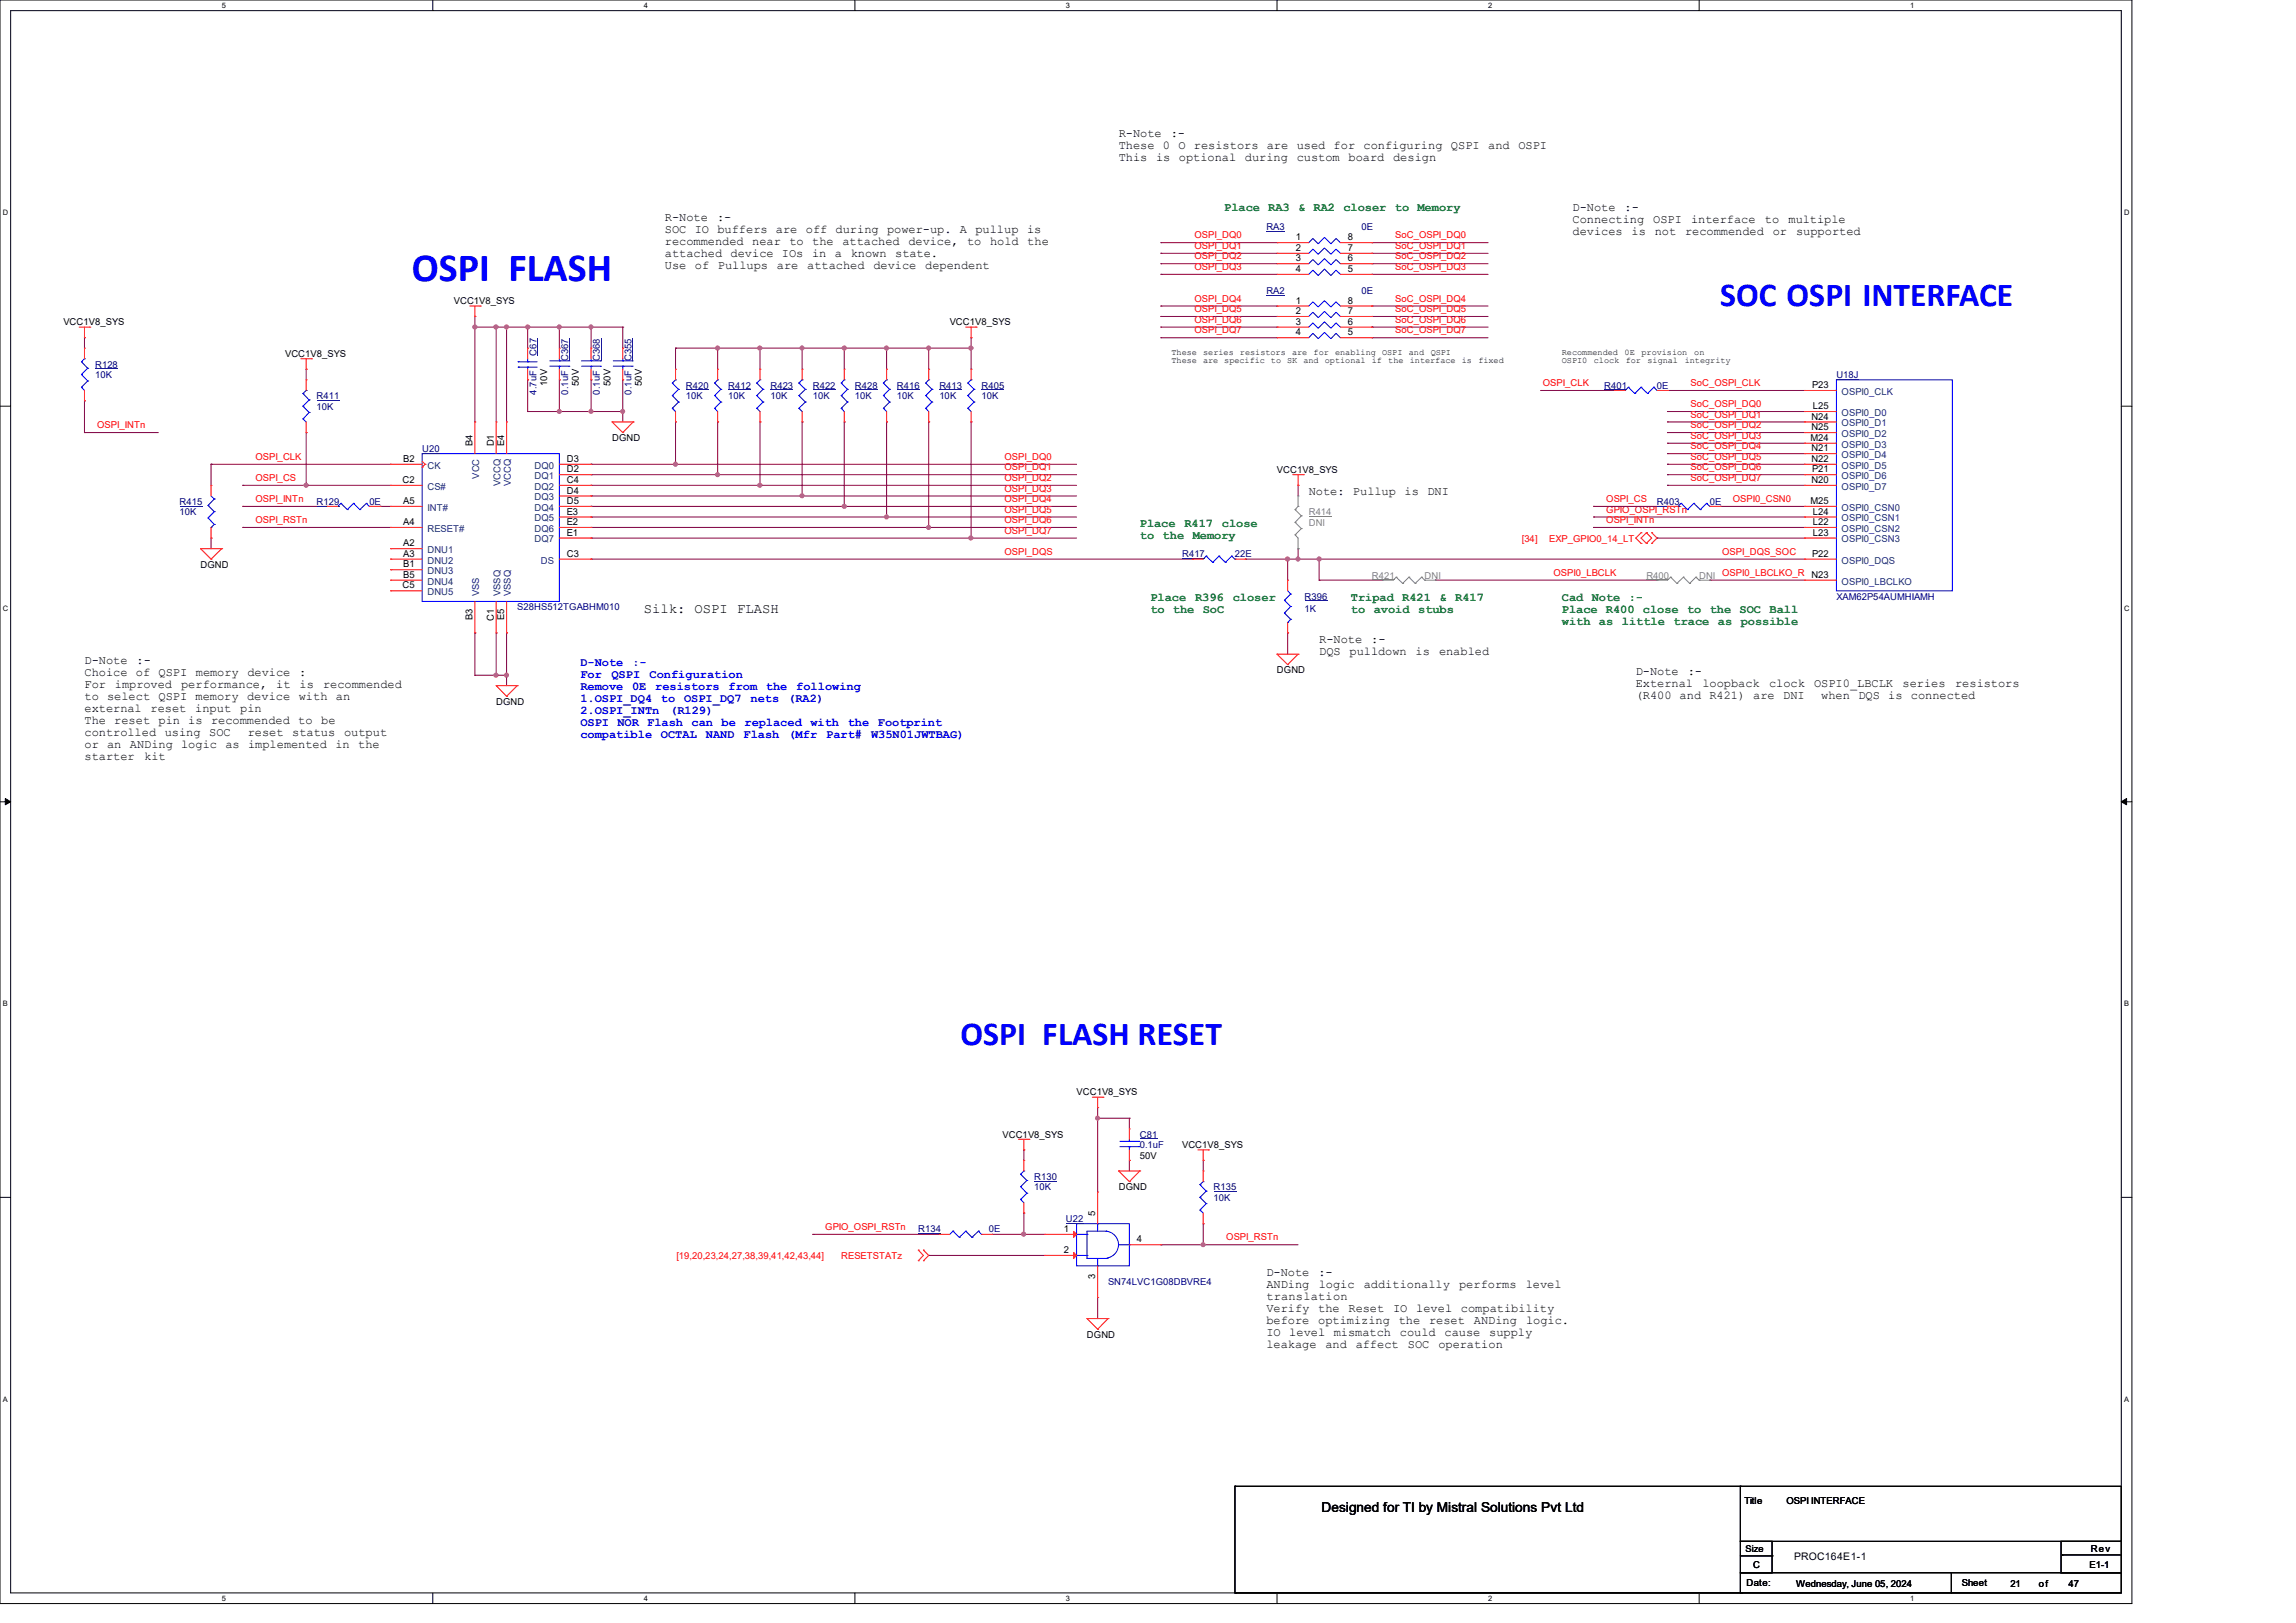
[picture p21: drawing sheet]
<svg xmlns="http://www.w3.org/2000/svg" width="420mm" height="297mm" viewBox="0 0 420 297" stroke-linecap="round" stroke-linejoin="round" font-family="sans-serif">
<defs><g id="words">
<text font-size="7.3" fill="#00f" x="75.3" y="51.4">OSPI FLASH</text>
<g font-size="6.1" fill="#00f">
<text x="314.7" y="56">SOC OSPI INTERFACE</text>
<text x="175.7" y="191.2">OSPI FLASH RESET</text>
</g>
<g font-size="2.5">
<text x="117.8" y="112.1">Silk: OSPI FLASH</text>
<text x="241.7" y="276.8">Designed for TI by Mistral Solutions Pvt Ltd</text>
</g>
<g font-size="2.2">
<text x="204.6" y="25">R-Note</text>
<text x="204.6" y="27.2">These 0 O resistors are used for configuring</text>
<text x="204.6" y="29.4">This</text>
<text x="211.5" y="29.4">is</text>
<text x="214.2" y="25">:-</text>
<text x="215.6" y="29.4">optional</text>
<text x="227.7" y="29.4">during</text>
<text x="237.2" y="29.4">custom</text>
<text x="246.7" y="29.4">board</text>
<text x="254.9" y="29.4">design</text>
<text x="265.4" y="27.2">QSPI</text>
<text x="272.2" y="27.2">and</text>
<text x="277.7" y="27.2">OSPI</text>
<text x="121.6" y="40.4">R-Note</text>
<text x="131.2" y="40.4">:-</text>
<text x="287.7" y="38.5">D-Note</text>
<text x="287.7" y="40.7">Connecting</text>
<text x="297.2" y="38.5">:-</text>
<text x="302.4" y="40.7">OSPI</text>
<text x="309.3" y="40.7">interface</text>
<text x="322.8" y="40.7">to</text>
<text x="327.1" y="40.7">multiple</text>
<text x="121.6" y="42.6">SOC IO buffers are off during power-up. A pullup</text>
<text x="121.6" y="44.8">recommended near</text>
<text x="121.6" y="47">attached device IOs</text>
<text x="144.4" y="44.8">to</text>
<text x="148.5" y="47">in</text>
<text x="148.6" y="44.8">the</text>
<text x="152.7" y="47">a</text>
<text x="154.1" y="44.8">attached</text>
<text x="155.6" y="47">known state.</text>
<text x="166.2" y="44.8">device,</text>
<text x="176.9" y="44.8">to</text>
<text x="181.1" y="44.8">hold the</text>
<text x="187.9" y="42.6">is</text>
<text x="287.7" y="42.9">devices</text>
<text x="298.4" y="42.9">is</text>
<text x="302.7" y="42.9">not</text>
<text x="308.2" y="42.9">recommended</text>
<text x="324.3" y="42.9">or</text>
<text x="328.6" y="42.9">supported</text>
<text x="121.6" y="49.2">Use</text>
<text x="127.1" y="49.2">of</text>
<text x="131.3" y="49.2">Pullups</text>
<text x="142.1" y="49.2">are</text>
<text x="147.7" y="49.2">attached</text>
<text x="159.8" y="49.2">device</text>
<text x="169.2" y="49.2">dependent</text>
<text x="239.4" y="90.6">Note: Pullup</text>
<text x="256.9" y="90.6">is DNI</text>
<text x="241.3" y="117.6">R-Note</text>
<text x="241.3" y="119.8">DQS</text>
<text x="246.8" y="119.8">pulldown</text>
<text x="250.8" y="117.6">:-</text>
<text x="259" y="119.8">is</text>
<text x="263.2" y="119.8">enabled</text>
<text x="15.5" y="121.5">D-Note</text>
<text x="15.5" y="123.7">Choice of QSPI</text>
<text x="15.5" y="125.9">For</text>
<text x="21" y="125.9">improved</text>
<text x="25" y="121.5">:-</text>
<text x="33.2" y="125.9">performance,</text>
<text x="35.8" y="123.7">memory</text>
<text x="45.3" y="123.7">device</text>
<text x="50.5" y="125.9">it</text>
<text x="54.7" y="123.7">:</text>
<text x="54.8" y="125.9">is</text>
<text x="59.1" y="125.9">recommended</text>
<text x="299.2" y="123.4">D-Note</text>
<text x="299.2" y="125.6">External</text>
<text x="308.7" y="123.4">:-</text>
<text x="311.4" y="125.6">loopback</text>
<text x="323.6" y="125.6">clock</text>
<text x="331.9" y="125.6">OSPI0_LBCLK</text>
<text x="348" y="125.6">series</text>
<text x="357.6" y="125.6">resistors</text>
<text x="15.5" y="128.1">to select QSPI memory</text>
<text x="15.5" y="130.3">external</text>
<text x="27.6" y="130.3">reset</text>
<text x="35.7" y="130.3">input</text>
<text x="43.9" y="130.3">pin</text>
<text x="45.2" y="128.1">device</text>
<text x="54.7" y="128.1">with</text>
<text x="61.5" y="128.1">an</text>
<text x="299.2" y="127.8">(R400 and R421) are DNI</text>
<text x="333.2" y="127.8">when DQS is connected</text>
<text x="15.5" y="132.5">The reset pin is recommended to</text>
<text x="15.5" y="134.7">controlled</text>
<text x="15.5" y="136.9">or an ANDing logic as implemented in</text>
<text x="30.1" y="134.7">using SOC</text>
<text x="45.3" y="134.7">reset</text>
<text x="53.5" y="134.7">status</text>
<text x="58.8" y="132.5">be</text>
<text x="63" y="134.7">output</text>
<text x="65.5" y="136.9">the</text>
<text x="15.5" y="139.1">starter</text>
<text x="26.4" y="139.1">kit</text>
<text x="231.6" y="233.5">D-Note</text>
<text x="241.2" y="233.5">:-</text>
<text x="231.6" y="235.7">ANDing</text>
<text x="231.6" y="237.9">translation</text>
<text x="241.2" y="235.7">logic</text>
<text x="249.5" y="235.7">additionally</text>
<text x="266.9" y="235.7">performs</text>
<text x="279.1" y="235.7">level</text>
<text x="231.6" y="240.1">Verify</text>
<text x="231.6" y="242.3">before</text>
<text x="231.6" y="244.5">IO</text>
<text x="235.8" y="244.5">level</text>
<text x="241.1" y="240.1">the</text>
<text x="241.1" y="242.3">optimizing</text>
<text x="244" y="244.5">mismatch</text>
<text x="246.7" y="240.1">Reset</text>
<text x="254.9" y="240.1">IO</text>
<text x="255.9" y="242.3">the</text>
<text x="256.1" y="244.5">could</text>
<text x="259.1" y="240.1">level</text>
<text x="261.4" y="242.3">reset</text>
<text x="264.3" y="244.5">cause</text>
<text x="267.2" y="240.1">compatibility</text>
<text x="269.6" y="242.3">ANDing</text>
<text x="272.4" y="244.5">supply</text>
<text x="279.2" y="242.3">logic.</text>
<text x="231.6" y="246.7">leakage</text>
<text x="242.4" y="246.7">and</text>
<text x="248" y="246.7">affect</text>
<text x="257.5" y="246.7">SOC</text>
<text x="263.1" y="246.7">operation</text>
</g>
<g font-size="2.2" fill="#008000">
<text x="223.9" y="38.5">Place RA3 &amp; RA2 closer to Memory</text>
<text x="208.5" y="96.4">Place</text>
<text x="208.5" y="98.6">to</text>
<text x="212.7" y="98.6">the</text>
<text x="216.7" y="96.4">R417</text>
<text x="218.2" y="98.6">Memory</text>
<text x="223.5" y="96.4">close</text>
<text x="210.4" y="109.9">Place</text>
<text x="210.4" y="112.1">to the SoC</text>
<text x="218.6" y="109.9">R396</text>
<text x="225.5" y="109.9">closer</text>
<text x="247.1" y="109.9">Tripad R421</text>
<text x="247.1" y="112.1">to</text>
<text x="251.3" y="112.1">avoid stubs</text>
<text x="263.3" y="109.9">&amp;</text>
<text x="266.2" y="109.9">R417</text>
<text x="285.7" y="109.9">Cad Note :-</text>
<text x="285.7" y="112.1">Place R400 close to the SOC Ball</text>
<text x="285.7" y="114.3">with as</text>
<text x="296.7" y="114.3">little</text>
<text x="306.1" y="114.3">trace</text>
<text x="314.2" y="114.3">as</text>
<text x="318.4" y="114.3">possible</text>
</g>
<g font-size="2.2" fill="#00f">
<text x="106.2" y="121.9">D-Note</text>
<text x="106.2" y="124.1">For</text>
<text x="111.9" y="124.1">QSPI</text>
<text x="115.7" y="121.9">:-</text>
<text x="118.8" y="124.1">Configuration</text>
<text x="106.2" y="126.3">Remove</text>
<text x="106.2" y="128.5">1.OSPI_DQ4</text>
<text x="106.2" y="130.7">2.OSPI_INTn</text>
<text x="115.6" y="126.3">0E</text>
<text x="119.8" y="126.3">resistors</text>
<text x="120.9" y="128.5">to</text>
<text x="122.6" y="130.7">(R129)</text>
<text x="125.1" y="128.5">OSPI_DQ7</text>
<text x="133.3" y="126.3">from the</text>
<text x="137.3" y="128.5">nets</text>
<text x="144.2" y="128.5">(RA2)</text>
<text x="145.7" y="126.3">following</text>
<text x="106.2" y="132.9">OSPI NOR Flash can</text>
<text x="106.2" y="135.1">compatible</text>
<text x="120.9" y="135.1">OCTAL</text>
<text x="129.1" y="135.1">NAND</text>
<text x="132" y="132.9">be</text>
<text x="136" y="135.1">Flash</text>
<text x="136.2" y="132.9">replaced with</text>
<text x="144.2" y="135.1">(Mfr</text>
<text x="151.1" y="135.1">Part#</text>
<text x="155.1" y="132.9">the</text>
<text x="159.3" y="135.1">W35N01JWTBAG)</text>
<text x="160.6" y="132.9">Footprint</text>
</g>
<text font-size="1.9" x="328.2" y="285.5">PROC164E1-1</text>
<g font-size="1.7" fill="#f00">
<text x="218.5" y="43.6">OSPI_DQ0</text>
<text x="218.5" y="45.5">OSPI_DQ1</text>
<text x="218.5" y="47.5">OSPI_DQ2</text>
<text x="255.2" y="43.6">SoC_OSPI_DQ0</text>
<text x="255.2" y="45.5">SoC_OSPI_DQ1</text>
<text x="255.2" y="47.5">SoC_OSPI_DQ2</text>
<text x="218.5" y="49.4">OSPI_DQ3</text>
<text x="255.2" y="49.4">SoC_OSPI_DQ3</text>
<text x="218.5" y="55.2">OSPI_DQ4</text>
<text x="218.5" y="57.1">OSPI_DQ5</text>
<text x="218.5" y="59.1">OSPI_DQ6</text>
<text x="255.2" y="55.2">SoC_OSPI_DQ4</text>
<text x="255.2" y="57.1">SoC_OSPI_DQ5</text>
<text x="255.2" y="59.1">SoC_OSPI_DQ6</text>
<text x="218.5" y="61">OSPI_DQ7</text>
<text x="255.2" y="61">SoC_OSPI_DQ7</text>
<text x="282.2" y="70.7">OSPI_CLK</text>
<text x="309.2" y="70.7">SoC_OSPI_CLK</text>
<text x="309.2" y="74.5">SoC_OSPI_DQ0</text>
<text x="309.2" y="76.4">SoC_OSPI_DQ1</text>
<text x="17.8" y="78.4">OSPI_INTn</text>
<text x="309.2" y="78.4">SoC_OSPI_DQ2</text>
<text x="309.2" y="80.3">SoC_OSPI_DQ3</text>
<text x="309.2" y="82.2">SoC_OSPI_DQ4</text>
<text x="46.7" y="88">OSPI_CS</text>
<text x="46.7" y="84.2">OSPI_CLK</text>
<text x="183.8" y="84.2">OSPI_DQ0</text>
<text x="183.8" y="86.1">OSPI_DQ1</text>
<text x="183.8" y="88">OSPI_DQ2</text>
<text x="183.8" y="90">OSPI_DQ3</text>
<text x="309.2" y="84.2">SoC_OSPI_DQ5</text>
<text x="309.2" y="86.1">SoC_OSPI_DQ6</text>
<text x="309.2" y="88">SoC_OSPI_DQ7</text>
<text x="46.7" y="95.7">OSPI_RSTn</text>
<text x="46.7" y="91.9">OSPI_INTn</text>
<text x="183.8" y="91.9">OSPI_DQ4</text>
<text x="183.8" y="93.8">OSPI_DQ5</text>
<text x="183.8" y="95.7">OSPI_DQ6</text>
<text x="293.8" y="93.8">GPIO_OSPI_RSTn</text>
<text x="293.8" y="91.9">OSPI_CS</text>
<text x="293.8" y="95.7">OSPI_INTn</text>
<text x="317" y="91.9">OSPI0_CSN0</text>
<text x="183.8" y="97.7">OSPI_DQ7</text>
<text x="183.8" y="101.5">OSPI_DQS</text>
<text x="278.4" y="99.1">[34]</text>
<text x="283.4" y="99.1">EXP_GPIO0_14_LT</text>
<text x="315" y="101.5">OSPI_DQS_SOC</text>
<text x="284.2" y="105.4">OSPI0_LBCLK</text>
<text x="315" y="105.4">OSPI0_LBCLKO_R N23</text>
<text x="151" y="225.1">GPIO_OSPI_RSTn</text>
<text x="224.3" y="227">OSPI_RSTn</text>
<text x="123.7" y="230.4">[19,20,23,24,27,38,39,41,42,43,44]</text>
<text x="153.9" y="230.4">RESETSTATz</text>
</g>
<g font-size="1.7" fill="#000080">
<text x="231.6" y="42.2">RA3</text>
<text x="249" y="42.2">0E</text>
<text x="231.6" y="53.8">RA2</text>
<text x="249" y="53.8">0E</text>
<text x="98.1" y="65.1" transform="rotate(-90 98.1 65.1)">C67</text>
<text x="17.4" y="67.3">R128</text>
<text x="17.4" y="69.2">10K</text>
<text x="103.9" y="66" transform="rotate(-90 103.9 66)">C367</text>
<text x="109.7" y="66" transform="rotate(-90 109.7 66)">C368</text>
<text x="115.5" y="66" transform="rotate(-90 115.5 66)">C355</text>
<text x="125.5" y="71.1">R420</text>
<text x="133.2" y="71.1">R412</text>
<text x="140.9" y="71.1">R423</text>
<text x="148.7" y="71.1">R422</text>
<text x="156.4" y="71.1">R428</text>
<text x="164.1" y="71.1">R416</text>
<text x="171.8" y="71.1">R413</text>
<text x="179.5" y="71.1">R405</text>
<text x="293.4" y="71.1">R401</text>
<text x="303.1" y="71.1">0E</text>
<text x="335.9" y="69.2">U18J</text>
<text x="57.9" y="73.1">R411</text>
<text x="57.9" y="75">10K</text>
<text x="98.1" y="72.2" transform="rotate(-90 98.1 72.2)">4.7uF</text>
<text x="103.9" y="72.2" transform="rotate(-90 103.9 72.2)">0.1uF</text>
<text x="109.7" y="72.2" transform="rotate(-90 109.7 72.2)">0.1uF</text>
<text x="115.5" y="72.2" transform="rotate(-90 115.5 72.2)">0.1uF</text>
<text x="125.5" y="73.1">10K</text>
<text x="133.2" y="73.1">10K</text>
<text x="140.9" y="73.1">10K</text>
<text x="148.7" y="73.1">10K</text>
<text x="156.4" y="73.1">10K</text>
<text x="164.1" y="73.1">10K</text>
<text x="171.8" y="73.1">10K</text>
<text x="179.5" y="73.1">10K</text>
<text x="77.2" y="82.7">U20</text>
<text x="32.8" y="92.4">R415</text>
<text x="32.8" y="94.3">10K</text>
<text x="57.9" y="92.4">R129</text>
<text x="67.6" y="92.4">0E</text>
<text x="303.1" y="92.4">R403</text>
<text x="312.8" y="92.4">0E</text>
<text x="216.2" y="102">R417</text>
<text x="225.9" y="102">22E</text>
<text x="94.6" y="111.7">S28HS512TGABHM010</text>
<text x="238.6" y="109.7">R396</text>
<text x="238.6" y="112.1">1K</text>
<text x="335.9" y="109.7">XAM62P54AUMHIAMH</text>
<text x="208.5" y="208.2">C81</text>
<text x="189.2" y="215.9">R130</text>
<text x="208.5" y="210.1">0.1uF</text>
<text x="189.2" y="217.8">10K</text>
<text x="222" y="217.8">R135</text>
<text x="222" y="219.7">10K</text>
<text x="168" y="225.5">R134</text>
<text x="180.9" y="225.5">0E</text>
<text x="195" y="223.6">U22</text>
<text x="202.7" y="235.2">SN74LVC1G08DBVRE4</text>
</g>
<g font-size="1.7">
<text x="237.1" y="44">1</text>
<text x="237.1" y="45.9">2</text>
<text x="237.1" y="47.8">3</text>
<text x="246.5" y="47.8">6</text>
<text x="246.5" y="45.9">7</text>
<text x="246.5" y="44">8</text>
<text x="237.1" y="49.8">4</text>
<text x="246.5" y="49.8">5</text>
<text x="11.6" y="59.5">VCC1V8_SYS</text>
<text x="83" y="55.7">VCC1V8_SYS</text>
<text x="173.7" y="59.5">VCC1V8_SYS</text>
<text x="237.1" y="55.6">1</text>
<text x="237.1" y="57.5">2</text>
<text x="237.1" y="59.4">3</text>
<text x="246.5" y="59.4">6</text>
<text x="246.5" y="57.5">7</text>
<text x="246.5" y="55.6">8</text>
<text x="52.2" y="65.3">VCC1V8_SYS</text>
<text x="237.1" y="61.4">4</text>
<text x="246.5" y="61.4">5</text>
<text x="100.1" y="70.7" transform="rotate(-90 100.1 70.7)">10V</text>
<text x="105.9" y="70.7" transform="rotate(-90 105.9 70.7)">50V</text>
<text x="111.7" y="70.7" transform="rotate(-90 111.7 70.7)">50V</text>
<text x="117.4" y="70.7" transform="rotate(-90 117.4 70.7)">50V</text>
<text x="331.5" y="71">P23</text>
<text x="331.3" y="76.8">N24</text>
<text x="331.6" y="74.9">L25</text>
<text x="86.4" y="81.7" transform="rotate(-90 86.4 81.7)">B4</text>
<text x="90.3" y="81.7" transform="rotate(-90 90.3 81.7)">D1</text>
<text x="92.2" y="81.7" transform="rotate(-90 92.2 81.7)">E4</text>
<text x="112" y="80.8">DGND</text>
<text x="331.2" y="80.7">M24</text>
<text x="331.3" y="82.6">N21</text>
<text x="331.3" y="78.7">N25</text>
<text x="73.6" y="88.4">C2</text>
<text x="73.7" y="84.5">B2</text>
<text x="103.7" y="84.5">D3</text>
<text x="103.7" y="86.4">D2</text>
<text x="103.7" y="88.4">C4</text>
<text x="233.6" y="86.6">VCC1V8_SYS</text>
<text x="331.3" y="88.4">N20</text>
<text x="331.3" y="84.5">N22</text>
<text x="331.5" y="86.4">P21</text>
<text x="73.7" y="92.2">A5</text>
<text x="103.7" y="90.3">D4</text>
<text x="103.7" y="92.2">D5</text>
<text x="103.7" y="94.2">E3</text>
<text x="331.2" y="92.2">M25</text>
<text x="331.6" y="94.2">L24</text>
<text x="73.7" y="96.1">A4</text>
<text x="73.7" y="100">A2</text>
<text x="73.7" y="101.9">A3</text>
<text x="103.7" y="101.9">C3</text>
<text x="103.7" y="96.1">E2</text>
<text x="103.7" y="98">E1</text>
<text x="331.5" y="101.9">P22</text>
<text x="331.6" y="96.1">L22</text>
<text x="331.6" y="98">L23</text>
<text x="36.7" y="103.9">DGND</text>
<text x="73.6" y="107.7">C5</text>
<text x="73.7" y="103.8">B1</text>
<text x="73.7" y="105.7">B5</text>
<text x="86.4" y="113.5" transform="rotate(-90 86.4 113.5)">B3</text>
<text x="90.3" y="113.6" transform="rotate(-90 90.3 113.6)">C1</text>
<text x="92.2" y="113.5" transform="rotate(-90 92.2 113.5)">E5</text>
<text x="233.6" y="123.2">DGND</text>
<text x="90.8" y="129">DGND</text>
<text x="196.9" y="200.4">VCC1V8_SYS</text>
<text x="183.4" y="208.2">VCC1V8_SYS</text>
<text x="208.5" y="212">50V</text>
<text x="216.2" y="210.1">VCC1V8_SYS</text>
<text x="204.6" y="217.8">DGND</text>
<text x="194.6" y="225.5">1</text>
<text x="200.4" y="222.6" transform="rotate(-90 200.4 222.6)">5</text>
<text x="207.9" y="227.4">4</text>
<text x="194.6" y="229.3">2</text>
<text x="200.4" y="234" transform="rotate(-90 200.4 234)">3</text>
<text x="198.8" y="244.8">DGND</text>
<text x="319.1" y="275.2">Title</text>
<text x="326.8" y="275.2">OSPI INTERFACE</text>
<text x="319.3" y="284">Size</text>
<text x="320.7" y="286.9">C</text>
<text x="382.2" y="286.9">E1-1</text>
<text x="382.4" y="284.1">Rev</text>
<text x="319.5" y="290.2">Date:</text>
<text x="328.6" y="290.4">Wednesday, June 05, 2024</text>
<text x="358.9" y="290.2">Sheet</text>
<text x="367.7" y="290.4">21</text>
<text x="373" y="290.4">of</text>
<text x="378.4" y="290.4">47</text>
</g>
<g font-size="1.7" fill="#004080">
<text x="336.9" y="76.1">OSPI0_D0</text>
<text x="336.9" y="72.3">OSPI0_CLK</text>
<text x="336.9" y="81.9">OSPI0_D3</text>
<text x="336.9" y="83.8">OSPI0_D4</text>
<text x="336.9" y="78">OSPI0_D1</text>
<text x="336.9" y="80">OSPI0_D2</text>
<text x="78.2" y="85.8">CK</text>
<text x="78.2" y="89.6">CS#</text>
<text x="87.7" y="87.6" transform="rotate(-90 87.7 87.6)">VCC</text>
<text x="91.6" y="88.9" transform="rotate(-90 91.6 88.9)">VCCQ</text>
<text x="93.5" y="88.9" transform="rotate(-90 93.5 88.9)">VCCQ</text>
<text x="97.7" y="85.8">DQ0</text>
<text x="97.7" y="87.7">DQ1</text>
<text x="97.7" y="89.6">DQ2</text>
<text x="336.9" y="89.6">OSPI0_D7</text>
<text x="336.9" y="85.8">OSPI0_D5</text>
<text x="336.9" y="87.7">OSPI0_D6</text>
<text x="78.2" y="93.5">INT#</text>
<text x="97.7" y="91.6">DQ3</text>
<text x="97.7" y="93.5">DQ4</text>
<text x="97.7" y="95.4">DQ5</text>
<text x="336.9" y="95.4">OSPI0_CSN1</text>
<text x="336.9" y="93.5">OSPI0_CSN0</text>
<text x="78.2" y="97.3">RESET#</text>
<text x="78.2" y="101.2">DNU1</text>
<text x="97.7" y="97.3">DQ6</text>
<text x="97.7" y="99.3">DQ7</text>
<text x="336.9" y="97.3">OSPI0_CSN2</text>
<text x="336.9" y="99.3">OSPI0_CSN3</text>
<text x="78.2" y="103.1">DNU2</text>
<text x="78.2" y="105.1">DNU3</text>
<text x="78.2" y="107">DNU4</text>
<text x="98.9" y="103.1">DS</text>
<text x="336.9" y="107">OSPI0_LBCLKO</text>
<text x="336.9" y="103.1">OSPI0_DQS</text>
<text x="78.2" y="108.9">DNU5</text>
<text x="87.7" y="109.1" transform="rotate(-90 87.7 109.1)">VSS</text>
<text x="91.6" y="109.1" transform="rotate(-90 91.6 109.1)">VSSQ</text>
<text x="93.5" y="109.1" transform="rotate(-90 93.5 109.1)">VSSQ</text>
</g>
<g font-size="1.7" fill="#808080">
<text x="239.4" y="94.3">R414</text>
<text x="239.4" y="96.2">DNI</text>
<text x="250.9" y="105.9">R421</text>
<text x="260.6" y="105.9">DNI</text>
<text x="301.2" y="105.9">R400</text>
<text x="310.8" y="105.9">DNI</text>
</g>
<g font-size="1.6">
<text x="214.3" y="64.9">These</text>
<text x="220.1" y="64.9">series</text>
<text x="226.8" y="64.9">resistors</text>
<text x="236.3" y="64.9">are</text>
<text x="240.3" y="64.9">for</text>
<text x="244.2" y="64.9">enabling</text>
<text x="252.8" y="64.9">OSPI</text>
<text x="257.7" y="64.9">and</text>
<text x="261.7" y="64.9">QSPI</text>
<text x="285.7" y="64.9">Recommended</text>
<text x="297.2" y="64.9">0E</text>
<text x="300.3" y="64.9">provision</text>
<text x="309.9" y="64.9">on</text>
<text x="214.3" y="66.5">These</text>
<text x="220.1" y="66.5">are</text>
<text x="223.9" y="66.5">specific</text>
<text x="232.5" y="66.5">to SK</text>
<text x="238.4" y="66.5">and</text>
<text x="242.4" y="66.5">optional</text>
<text x="250.9" y="66.5">if</text>
<text x="254" y="66.5">the</text>
<text x="257.9" y="66.5">interface</text>
<text x="267.4" y="66.5">is</text>
<text x="270.4" y="66.5">fixed</text>
<text x="285.7" y="66.5">OSPI0</text>
<text x="291.6" y="66.5">clock</text>
<text x="297.4" y="66.5">for</text>
<text x="301.4" y="66.5">signal</text>
<text x="308.2" y="66.5">integrity</text>
</g>
<g font-size="1.4">
<text x="40.6" y="1.4">5</text>
<text x="117.8" y="1.4">4</text>
<text x="195" y="1.4">3</text>
<text x="272.2" y="1.4">2</text>
<text x="349.4" y="1.4">1</text>
<text x=".5" y="39.4">D</text>
<text x="388.5" y="39.4">D</text>
<text x=".5" y="111.8">C</text>
<text x="388.5" y="111.8">C</text>
<text x=".5" y="184.2">B</text>
<text x="388.5" y="184.2">B</text>
<text x=".5" y="256.5">A</text>
<text x="388.5" y="256.5">A</text>
<text x="40.6" y="292.9">5</text>
<text x="117.8" y="292.9">4</text>
<text x="195" y="292.9">3</text>
<text x="272.2" y="292.9">2</text>
<text x="349.4" y="292.9">1</text>
</g>
</g></defs>
<path d="M0 0h390v293.5h-390zM1.9 1.9h386.1v289.6h-386.1z" fill="none" stroke="#000" stroke-width=".18"/>
<g fill="#fff">
<path d="M40.6 .2h.7v1.5h-.7z"/>
<path d="M40.6 291.7h.7v1.5h-.7z"/>
</g>
<path d="M79.2 0v1.9M79.2 291.5v2" fill="none" stroke="#000" stroke-width=".18"/>
<g fill="#fff">
<path d="M117.8 .2h.7v1.5h-.7z"/>
<path d="M117.8 291.7h.7v1.5h-.7z"/>
</g>
<path d="M156.4 0v1.9M156.4 291.5v2" fill="none" stroke="#000" stroke-width=".18"/>
<g fill="#fff">
<path d="M195 .2h.7v1.5h-.7z"/>
<path d="M195 291.7h.7v1.5h-.7z"/>
</g>
<path d="M233.6 0v1.9M233.6 291.5v2" fill="none" stroke="#000" stroke-width=".18"/>
<g fill="#fff">
<path d="M272.2 .2h.8v1.5h-.8z"/>
<path d="M272.2 291.7h.8v1.5h-.8z"/>
</g>
<path d="M310.8 0v1.9M310.8 291.5v2" fill="none" stroke="#000" stroke-width=".18"/>
<g fill="#fff">
<path d="M349.4 .2h.8v1.5h-.8z"/>
<path d="M349.4 291.7h.8v1.5h-.8z"/>
<path d="M.5 38.1h1v1.6h-1z"/>
<path d="M388.5 38.1h1v1.6h-1z"/>
<path d="M.5 110.5h1v1.6h-1z"/>
<path d="M388.5 110.5h1v1.6h-1z"/>
</g>
<path d="M0 74.3h1.9M388 74.3h2" fill="none" stroke="#000" stroke-width=".18"/>
<g fill="#fff">
<path d="M.5 182.9h.9v1.5h-.9z"/>
<path d="M388.5 182.9h.9v1.5h-.9z"/>
</g>
<path d="M0 146.7h1.9M388 146.7h2" fill="none" stroke="#000" stroke-width=".18"/>
<path d="M1 146.1l.9 .6-.9 .6zM388 146.7l1-.6v1.2z" fill="#000" stroke="#000" stroke-width=".18"/>
<g fill="#fff">
<path d="M.5 255.3h.9v1.5h-.9z"/>
<path d="M388.5 255.3h.9v1.5h-.9z"/>
</g>
<g fill="none" stroke="#000" stroke-width=".18">
<path d="M0 219.1h1.9M388 219.1h2M225.9 272h.1M225.9 272h92.6M225.9 272v19.5M318.3 272h69.7v10.1h-69.7zM225.9 291.5h.1M226.1 291.5h.1M226.1 291.5h92.6M318.3 282.1h5.8v5.7h-5.8zM318.3 287.8h38.7v3.7h-38.7zM318.3 284.7h5.8"/>
<path d="M324.1 284.7h.1M357 287.8h31v3.7h-31zM377 282.1h11v5.7h-11zM377.2 284.6h.1M377.2 284.6h10.8"/>
</g>
<g fill="none" stroke="#800040" stroke-width=".18">
<path d="M86.9 57.9h.1M86.9 59.9h.1M86.9 59.9h27M86.9 57.9v19.3M90.8 59.9h.1M90.8 59.9v17.3M92.7 59.9h.1M92.7 59.9v17.3M96.5 59.9h.1M96.5 59.9v3.8M102.3 59.9h.1M102.3 59.9v3.8"/>
<path d="M108.1 59.9h.1M108.1 59.9v3.8M113.9 59.9h.1M113.9 59.9v3.8M212.3 44.4h.1M212.3 46.4h.1M212.3 48.3h.1M212.3 50.2h.1M212.3 56h.1M212.3 57.9h.1M212.3 59.9h.1M212.3 59.9h21.3"/>
<path d="M212.3 44.4h21.3M212.3 46.4h21.3M212.3 48.3h21.3M212.3 50.2h21.3M212.3 56h21.3M212.3 57.9h21.3M251 44.4h.1M251 46.4h.1M251 48.3h.1M251 50.2h.1M251 56h.1M251 57.9h.1"/>
<path d="M251 59.9h.1M251 59.9h21.2M251 44.4h21.2M251 46.4h21.2M251 48.3h21.2M251 50.2h21.2M251 56h21.2M251 57.9h21.2M15.5 61.8h.1M15.5 73.4h.1M15.5 79.2h.1M15.5 79.2h13.5"/>
<path d="M15.5 61.8v1.9M15.5 73.4v5.8M56 67.6h.1M56 79.2h.1M56 67.6v1.9M56 79.2v9.6M96.5 69.5h.1M96.5 75.3h.1M96.5 75.3h17.4M96.5 69.5v5.8M102.3 69.5h.1M102.3 75.3h.1"/>
<path d="M102.3 69.5v5.8M108.1 69.5h.1M108.1 75.3h.1M108.1 69.5v5.8M113.9 69.5h.1M113.9 75.3h.1M113.9 69.5v7.7M123.6 63.7h.1M123.6 77.2h.1M123.6 63.7v3.9M123.6 77.2v7.8M123.6 63.7h54"/>
<path d="M131.3 63.7h.1M131.3 77.2h.1M131.3 63.7v3.9M131.3 77.2v9.7M139 63.7h.1M139 77.2h.1M139 63.7v3.9M139 77.2v11.6M146.7 63.7h.1M146.7 77.2h.1M146.7 63.7v3.9M146.7 77.2v13.6"/>
<path d="M154.4 63.7h.1M154.4 77.2h.1M154.4 63.7v3.9M154.4 77.2v15.5M162.2 63.7h.1M162.2 77.2h.1M162.2 63.7v3.9M162.2 77.2v17.4M169.9 63.7h.1M169.9 77.2h.1M169.9 63.7v3.9M169.9 77.2v19.3"/>
<path d="M177.6 61.8h.1M177.6 77.2h.1M177.6 63.7h.1M177.6 61.8v5.8M177.6 77.2v21.3M212.3 61.8h.1M212.3 61.8h21.3M251 61.8h.1M251 61.8h21.2M281.9 71.5h.1M281.9 71.5h13.5M305 75.3h.1"/>
<path d="M305 77.2h.1M305 79.2h.1M305 71.5h.1M305 71.5h25.1M305 75.3h25.1M305 77.2h25.1M305 79.2h25.1M38.6 85h.1M38.6 98.5h.1M38.6 85h32.9M38.6 85v3.8M38.6 98.5v1.9"/>
<path d="M44.4 96.5h.1M44.4 88.8h.1M44.4 92.7h.1M44.4 92.7h15.5M44.4 88.8h27.1M44.4 96.5h27.1M56 88.8h.1M69.5 92.7h.1M69.5 92.7h2M108.1 86.9h.1M108.1 98.5h.1M108.1 92.7h.1"/>
<path d="M108.1 85h.1M108.1 90.8h.1M108.1 96.5h.1M108.1 88.8h.1M108.1 94.6h.1M108.1 94.6h88.8M108.1 92.7h88.8M108.1 85h88.8M108.1 86.9h88.8M108.1 88.8h88.8M108.1 90.8h88.8M108.1 96.5h88.8"/>
<path d="M108.1 98.5h88.8M123.6 85h.1M131.3 86.9h.1M139 88.8h.1M146.7 90.8h.1M154.4 92.7h.1M162.2 94.6h.1M169.9 96.5h.1M177.6 98.5h.1M237.4 88.8h.1M237.4 88.8v2M291.5 94.6h.1"/>
<path d="M291.5 92.7h.1M291.5 96.5h.1M291.5 94.6h38.6M291.5 92.7h13.5M291.5 96.5h38.6M303.1 98.5h.1M303.1 98.5h27M305 81.1h.1M305 83h.1M305 85h.1M305 86.9h.1M305 88.8h.1"/>
<path d="M305 81.1h25.1M305 83h25.1M305 85h25.1M305 86.9h25.1M305 88.8h25.1M314.7 92.7h.1M314.7 92.7h15.4M86.9 115.8h.1M86.9 115.8v7.8M90.8 115.8h.1M90.8 115.8v7.8M92.7 115.8h.1"/>
<path d="M92.7 115.8v9.7M108.1 102.3h.1M108.1 102.3h110M227.8 102.3h.1M227.8 102.3h102.3M235.5 102.3h.1M235.5 115.8h.1M235.5 102.3v3.9M235.5 115.8v3.9M237.4 100.4h.1M237.4 102.3h.1M237.4 100.4v1.9"/>
<path d="M241.3 102.3h.1M241.3 106.2h.1M241.3 106.2h11.6M241.3 102.3v3.9M262.6 106.2h.1M262.6 106.2h40.5M312.8 106.2h.1M312.8 106.2h17.3M86.9 123.6h.1M86.9 123.6h5.8M90.8 123.6h.1M92.7 123.6h.1"/>
<path d="M187.3 210.4h.1M187.3 210.4v1.9M200.8 204.6h.1M200.8 202.7h.1M200.8 204.6h5.8M200.8 202.7v15.4M206.6 204.6h.1M206.6 212.3h.1M206.6 204.6v2M206.6 212.3v2M220.1 212.3h.1M220.1 212.3v2"/>
<path d="M148.7 225.9h.1M148.7 225.9h23.1M169.9 229.7h.1M169.9 229.7h21.2M181.5 225.9h.1M181.5 225.9h9.6M187.3 222h.1M187.3 225.9h.1M187.3 222v3.9M200.8 237.4h.1M200.8 237.4v3.9M212.3 227.8h.1"/>
<path d="M212.3 227.8h25.1M220.1 223.9h.1M220.1 227.8h.1M220.1 223.9v3.9"/>
</g>
<g fill="#f0f" stroke="#f0f" stroke-width=".18">
<circle cx="241.3" cy="102.3" r=".37"/>
<circle cx="131.3" cy="63.7" r=".36"/>
<circle cx="177.6" cy="63.7" r=".37"/>
<circle cx="169.9" cy="63.7" r=".36"/>
<circle cx="162.2" cy="63.7" r=".36"/>
<circle cx="154.4" cy="63.7" r=".37"/>
<circle cx="146.7" cy="63.7" r=".36"/>
<circle cx="139" cy="63.7" r=".37"/>
<circle cx="123.5" cy="84.9" r=".36"/>
<circle cx="131.3" cy="86.9" r=".36"/>
<circle cx="139" cy="88.8" r=".37"/>
<circle cx="146.7" cy="90.7" r=".36"/>
<circle cx="154.4" cy="92.6" r=".37"/>
<circle cx="162.2" cy="94.6" r=".36"/>
<circle cx="169.9" cy="96.5" r=".36"/>
<circle cx="177.6" cy="98.4" r=".37"/>
<circle cx="187.3" cy="225.8" r=".37"/>
<circle cx="220.1" cy="227.8" r=".36"/>
<circle cx="200.8" cy="204.6" r=".36"/>
<circle cx="56" cy="88.8" r=".36"/>
<circle cx="235.5" cy="102.3" r=".37"/>
<circle cx="102.3" cy="59.8" r=".36"/>
<circle cx="96.5" cy="59.8" r=".37"/>
<circle cx="108.1" cy="59.8" r=".36"/>
<circle cx="113.9" cy="75.3" r=".36"/>
<circle cx="108.1" cy="75.3" r=".36"/>
<circle cx="102.3" cy="75.3" r=".36"/>
<circle cx="90.7" cy="59.8" r=".37"/>
<circle cx="92.6" cy="59.8" r=".36"/>
<circle cx="86.9" cy="59.8" r=".37"/>
<circle cx="92.6" cy="123.5" r=".36"/>
<circle cx="90.7" cy="123.5" r=".37"/>
<circle cx="237.4" cy="102.3" r=".36"/>
</g>
<g fill="none" stroke="#f00" stroke-width=".18">
<path d="M14.5 59.9h1.9M15.5 59.9v1.9M16.4 59.9h.1M85.9 56h1.9M86.9 57.9h.1M86.9 56v1.9M87.8 56h.1M176.7 59.9h1.9M177.6 59.9v1.9M178.6 59.9h.1M233.6 56h.1M233.6 57.9h.1"/>
<path d="M233.6 59.9h.1M233.6 44.4h.1M233.6 46.4h.1M233.6 48.3h.1M233.6 50.2h.1M233.6 59.9h5.8M233.6 56h5.8M233.6 57.9h5.8M233.6 44.4h5.8M233.6 46.4h5.8M233.6 48.3h5.8M233.6 50.2h5.8"/>
<path d="M245.2 59.9h5.8M245.2 56h5.8M245.2 57.9h5.8M245.2 44.4h5.8M245.2 46.4h5.8M245.2 48.3h5.8M245.2 50.2h5.8M251 59.9h.1M251 57.9h.1M251 56h.1M251 50.2h.1M251 48.3h.1"/>
<path d="M251 46.4h.1M251 44.4h.1M15.5 61.8h.1M15.5 73.4h.1M15.5 63.7h.1M15.5 63.7v2M15.5 71.5v1.9M55 65.7h2M56 67.6h.1M56 79.2h.1M56 69.5h.1M56 65.7v1.9"/>
<path d="M56 69.5v2M56 77.2v2M57 65.7h.1M86.9 77.2h.1M86.9 77.2v5.8M90.8 77.2h.1M90.8 77.2v5.8M92.7 77.2h.1M92.7 77.2v5.8M96.5 69.5h.1M96.5 63.7h.1M96.5 63.7v2"/>
<path d="M96.5 67.6v1.9M102.3 63.7h.1M102.3 69.5h.1M102.3 63.7v2M102.3 67.6v1.9M108.1 63.7h.1M108.1 69.5h.1M108.1 63.7v2M108.1 67.6v1.9M112 77.2h.1M112 77.2h3.8M112 77.2l1.9 2"/>
<path d="M113.9 79.2h.1M113.9 63.7h.1M113.9 69.5h.1M113.9 63.7v2M113.9 67.6v1.9M115.8 77.2h.1M115.8 77.2l-1.9 2M123.6 77.2h.1M123.6 67.6h.1M123.6 67.6v1.9M123.6 75.3v1.9M131.3 77.2h.1"/>
<path d="M131.3 67.6h.1M131.3 67.6v1.9M131.3 75.3v1.9M139 77.2h.1M139 67.6h.1M139 67.6v1.9M139 75.3v1.9M146.7 77.2h.1M146.7 67.6h.1M146.7 67.6v1.9M146.7 75.3v1.9M154.4 77.2h.1"/>
<path d="M154.4 67.6h.1M154.4 67.6v1.9M154.4 75.3v1.9M162.2 77.2h.1M162.2 67.6h.1M162.2 67.6v1.9M162.2 75.3v1.9M169.9 77.2h.1M169.9 67.6h.1M169.9 67.6v1.9M169.9 75.3v1.9M177.6 61.8h.1"/>
<path d="M177.6 77.2h.1M177.6 67.6h.1M177.6 67.6v1.9M177.6 75.3v1.9M233.6 61.8h.1M233.6 61.8h5.8M245.2 61.8h5.8M251 61.8h.1M295.4 71.5h.1M295.4 71.5h1.9M303.1 71.5h1.9M305 71.5h.1"/>
<path d="M330.1 75.3h.1M330.1 77.2h.1M330.1 79.2h.1M330.1 71.5h.1M330.1 77.2h5.8M330.1 71.5h5.8M330.1 75.3h5.8M330.1 79.2h5.8M38.6 88.8h.1M38.6 98.5h.1M38.6 88.8v2M38.6 96.5v2"/>
<path d="M59.9 92.7h.1M59.9 92.7h1.9M67.6 92.7h1.9M69.5 92.7h.1M71.5 96.5h.1M71.5 92.7h.1M71.5 85h.1M71.5 88.8h.1M71.5 92.7h5.7M71.5 96.5h5.7M71.5 88.8h5.7M71.5 85h5.7"/>
<path d="M77.2 85.5h.1M77.2 84.4l.6 .6M77.8 85h.1M77.8 85l-.6 .5M102.3 86.9h5.8M102.3 92.7h5.8M102.3 96.5h5.8M102.3 98.5h5.8M102.3 94.6h5.8M102.3 88.8h5.8M102.3 85h5.8M102.3 90.8h5.8"/>
<path d="M108.1 85h.1M108.1 86.9h.1M108.1 88.8h.1M108.1 90.8h.1M108.1 92.7h.1M108.1 94.6h.1M108.1 96.5h.1M108.1 98.5h.1M236.5 86.9h1.9M237.4 88.8h.1M237.4 86.9v1.9M238.4 86.9h.1"/>
<path d="M300.2 97.5h.1M300.2 99.4h.1M300.2 97.5l-1 1 1 .9M301.2 99.4h.1M301.2 97.5h.1M301.2 97.5l.9 1-.9 .9M301.2 97.5l-1 1 1 .9M302.1 97.5h.1M302.1 99.4h.1M302.1 97.5l1 1-1 .9M305 92.7h.1M305 92.7h2"/>
<path d="M312.8 92.7h1.9M314.7 92.7h.1M330.1 96.5h.1M330.1 98.5h.1M330.1 94.6h.1M330.1 81.1h.1M330.1 92.7h.1M330.1 88.8h.1M330.1 83h.1M330.1 85h.1M330.1 86.9h.1M330.1 86.9h5.8"/>
<path d="M330.1 92.7h5.8M330.1 96.5h5.8M330.1 98.5h5.8M330.1 94.6h5.8M330.1 81.1h5.8M330.1 88.8h5.8M330.1 83h5.8M330.1 85h5.8M36.7 100.4h.1M36.7 100.4h3.9M36.7 100.4l1.9 1.9M38.6 102.3h.1"/>
<path d="M40.6 100.4h.1M40.6 100.4l-2 1.9M71.5 108.1h.1M71.5 100.4h.1M71.5 102.3h.1M71.5 104.3h.1M71.5 106.2h.1M71.5 100.4h5.7M71.5 102.3h5.7M71.5 106.2h5.7M71.5 108.1h5.7M71.5 104.3h5.7"/>
<path d="M86.9 115.8h.1M86.9 110.1v5.7M90.8 115.8h.1M90.8 110.1v5.7M92.7 115.8h.1M92.7 110.1v5.7M102.3 102.3h5.8M108.1 102.3h.1M218.1 102.3h.1M218.1 102.3h2M225.9 102.3h1.9M227.8 102.3h.1"/>
<path d="M233.6 119.7h.1M233.6 119.7h3.8M233.6 119.7l1.9 1.9M235.5 106.2h.1M235.5 115.8h.1M235.5 106.2v1.9M235.5 113.9v1.9M237.4 119.7h.1M237.4 119.7l-1.9 1.9M330.1 106.2h.1M330.1 102.3h.1M330.1 102.3h5.8"/>
<path d="M330.1 106.2h5.8M90.8 125.5h.1M90.8 125.5h3.8M90.8 125.5l1.9 1.9M92.7 127.4h.1M94.6 125.5h.1M94.6 125.5l-1.9 1.9M235.5 121.6h.1M186.3 208.5h1.9M187.3 210.4h.1M187.3 212.3h.1M187.3 208.5v1.9"/>
<path d="M187.3 212.3v2M188.2 208.5h.1M199.8 200.8h2M200.8 202.7h.1M200.8 218.1h.1M200.8 200.8v1.9M200.8 218.1v5.8M201.8 200.8h.1M204.6 214.3h.1M204.6 214.3h3.9M204.6 214.3l2 1.9M206.6 216.2h.1"/>
<path d="M206.6 206.6h.1M206.6 212.3h.1M206.6 206.6v1.9M206.6 210.4v1.9M208.5 214.3h.1M208.5 214.3l-1.9 1.9M219.1 210.4h2M220.1 212.3h.1M220.1 214.3h.1M220.1 210.4v1.9M220.1 214.3v1.9M221.1 210.4h.1"/>
<path d="M168 230.7h.1M168 228.8h.1M168 228.8l.9 .9-.9 1M168.9 228.8h.1M168.9 230.7h.1M168.9 228.8l1 .9-1 1M171.8 225.9h.1M171.8 225.9h1.9M179.5 225.9h2M181.5 225.9h.1M187.3 222h.1M187.3 220.1v1.9"/>
<path d="M191.1 225.9h.1M191.1 229.7h.1M191.1 225.9h5.8M191.1 229.7h5.8M200.8 237.4h.1M200.8 231.6v5.8M206.6 227.8h5.7M212.3 227.8h.1M220.1 223.9h.1M220.1 222v1.9M198.8 241.3h.1M198.8 241.3h3.9"/>
<path d="M198.8 241.3l2 1.9M200.8 243.2h.1M202.7 241.3h.1M202.7 241.3l-1.9 1.9"/>
</g>
<g fill="none" stroke="#00f" stroke-width=".18">
<path d="M239.4 56l.8-.8 .9 1 1.2-1.2 1.2 1.2 .9-1 .8 .8M239.4 57.9l.8-.7 .9 .9 1.2-1.1 1.2 1.1 .9-.9 .8 .7M239.4 59.9l.8-.8 .9 1 1.2-1.2 1.2 1.2 .9-1 .8 .8M239.4 44.4l.8-.8 .9 1 1.2-1.2 1.2 1.2 .9-1 .8 .8M239.4 46.4l.8-.8 .9 .9 1.2-1.1 1.2 1.1 .9-.9 .8 .8M239.4 48.3l.8-.8 .9 1 1.2-1.2 1.2 1.2 .9-1 .8 .8M239.4 50.2l.8-.8 .9 1 1.2-1.2 1.2 1.2 .9-1 .8 .8M14.9 70.9h.1M14.9 68.5h.1M14.9 66.2h.1M14.9 70.9l.6 .6M14.9 68.5l1.1 1.2"/>
<path d="M14.9 66.2l1.1 1.2M15.5 65.7h.1M15.5 65.7l-.6 .5M16 69.7h.1M16 67.4h.1M16 69.7l-1.1 1.2M16 67.4l-1.1 1.1M55.4 76.7h.1M55.4 74.3h.1M55.4 72h.1M55.4 76.7l.6 .5M55.4 74.3l1.2 1.2"/>
<path d="M55.4 72l1.2 1.2M56 71.5h.1M56 71.5l-.6 .5M56.6 75.5h.1M56.6 73.2h.1M56.6 75.5l-1.2 1.2M56.6 73.2l-1.2 1.1M94.8 66.2h.1M94.8 67.2h.1M94.8 66.2h3.5M94.8 67.2h3.5M96.5 67.2h.1"/>
<path d="M96.5 66.2h.1M96.5 65.7v.5M96.5 67.2v.4M100.6 67h3.5M100.6 66h3.5M102.3 66h.1M102.3 67h.1M102.3 65.7v.3M102.3 67v.6M104.1 67h.1M104.1 66h.1M106.4 67h3.5"/>
<path d="M106.4 66h3.5M108.1 66h.1M108.1 67h.1M108.1 65.7v.3M108.1 67v.6M109.9 67h.1M109.9 66h.1M112.2 67h3.5M112.2 66h3.5M113.9 66h.1M113.9 67h.1M113.9 65.7v.3"/>
<path d="M113.9 67v.6M115.7 67h.1M115.7 66h.1M123 74.7h.1M123 72.4h.1M123 70.1h.1M123 74.7l.6 .6M123 72.4l1.1 1.2M123 70.1l1.1 1.1M123.6 69.5h.1M123.6 69.5l-.6 .6M124.1 73.6h.1"/>
<path d="M124.1 71.2h.1M124.1 73.6l-1.1 1.1M124.1 71.2l-1.1 1.2M130.7 74.7h.1M130.7 72.4h.1M130.7 70.1h.1M130.7 74.7l.6 .6M130.7 72.4l1.2 1.2M130.7 70.1l1.2 1.1M131.3 69.5h.1M131.3 69.5l-.6 .6M131.9 73.6h.1"/>
<path d="M131.9 71.2h.1M131.9 73.6l-1.2 1.1M131.9 71.2l-1.2 1.2M138.4 74.7h.1M138.4 72.4h.1M138.4 70.1h.1M138.4 74.7l.6 .6M138.4 72.4l1.2 1.2M138.4 70.1l1.2 1.1M139 69.5h.1M139 69.5l-.6 .6M139.6 73.6h.1"/>
<path d="M139.6 71.2h.1M139.6 73.6l-1.2 1.1M139.6 71.2l-1.2 1.2M146.1 74.7h.1M146.1 72.4h.1M146.1 70.1h.1M146.1 74.7l.6 .6M146.1 72.4l1.2 1.2M146.1 70.1l1.2 1.1M146.7 69.5h.1M146.7 69.5l-.6 .6M147.3 73.6h.1"/>
<path d="M147.3 71.2h.1M147.3 73.6l-1.2 1.1M147.3 71.2l-1.2 1.2M153.9 74.7h.1M153.9 72.4h.1M153.9 70.1h.1M153.9 74.7l.5 .6M153.9 72.4l1.1 1.2M153.9 70.1l1.1 1.1M154.4 69.5h.1M154.4 69.5l-.5 .6M155 73.6h.1"/>
<path d="M155 71.2h.1M155 73.6l-1.1 1.1M155 71.2l-1.1 1.2M161.6 74.7h.1M161.6 72.4h.1M161.6 70.1h.1M161.6 74.7l.6 .6M161.6 72.4l1.1 1.2M161.6 70.1l1.1 1.1M162.2 69.5h.1M162.2 69.5l-.6 .6M162.7 73.6h.1"/>
<path d="M162.7 71.2h.1M162.7 73.6l-1.1 1.1M162.7 71.2l-1.1 1.2M169.3 74.7h.1M169.3 72.4h.1M169.3 70.1h.1M169.3 74.7l.6 .6M169.3 72.4l1.2 1.2M169.3 70.1l1.2 1.1M169.9 69.5h.1M169.9 69.5l-.6 .6M170.5 73.6h.1"/>
<path d="M170.5 71.2h.1M170.5 73.6l-1.2 1.1M170.5 71.2l-1.2 1.2M177 74.7h.1M177 72.4h.1M177 70.1h.1M177 74.7l.6 .6M177 72.4l1.2 1.2M177 70.1l1.2 1.1M177.6 69.5h.1M177.6 69.5l-.6 .6M178.2 73.6h.1"/>
<path d="M178.2 71.2h.1M178.2 73.6l-1.2 1.1M178.2 71.2l-1.2 1.2M239.4 61.8l.8-.8 .9 1 1.2-1.2 1.2 1.2 .9-1 .8 .8M297.9 70.9h.1M297.9 70.9l-.6 .6M297.9 70.9l1.1 1.1M299 72h.1M300.2 70.9h.1M300.2 70.9l-1.2 1.1M300.2 70.9l1.2 1.1M301.4 72h.1"/>
<path d="M302.5 70.9h.1M302.5 70.9l-1.1 1.1M302.5 70.9l.6 .6M303.1 71.5h.1M335.9 69.5h21.2v38.6h-21.2zM38.1 92.5h.1M38.1 94.8h.1M38.1 92.5l1.1 1.1M38.1 94.8l1.1 1.2M38.6 96.5h.1M38.6 90.8l.6 .5M39.2 91.3h.1"/>
<path d="M39.2 93.6h.1M39.2 96h.1M39.2 91.3l-1.1 1.2M39.2 93.6l-1.1 1.2M39.2 96l-.6 .5M62.4 92.1h.1M62.4 92.1l-.6 .6M62.4 92.1l1.1 1.2M63.5 93.3h.1M64.7 92.1h.1M64.7 92.1l-1.2 1.2M64.7 92.1l1.1 1.2"/>
<path d="M65.8 93.3h.1M67 92.1h.1M67 92.1l-1.2 1.2M67 92.1l.6 .6M67.6 92.7h.1M77.2 83h25.1v27.1h-25.1zM307.5 92.1h.1M307.5 92.1l-.5 .6M307.5 92.1l1.2 1.2M308.7 93.3h.1M309.8 92.1h.1M309.8 92.1l-1.1 1.2"/>
<path d="M309.8 92.1l1.2 1.2M311 93.3h.1M312.2 92.1h.1M312.2 92.1l-1.2 1.2M312.2 92.1l.6 .6M312.8 92.7h.1M220.6 101.8h.1M220.6 101.8l-.5 .5M220.6 101.8l1.2 1.1M221.8 102.9h.1M223 101.8h.1M223 101.8l-1.2 1.1"/>
<path d="M223 101.8l1.2 1.1M224.2 102.9h.1M225.3 101.8h.1M225.3 101.8l-1.1 1.1M225.3 101.8l.6 .5M225.9 102.3h.1M234.9 109.9h.1M234.9 112.2h.1M234.9 109.9l1.2 1.1M234.9 112.2l1.2 1.1M235.5 113.9h.1M235.5 108.1l.6 .6"/>
<path d="M236.1 108.7h.1M236.1 111h.1M236.1 113.3h.1M236.1 108.7l-1.2 1.2M236.1 111l-1.2 1.2M236.1 113.3l-.6 .6M186.7 219.5h.1M186.7 217.2h.1M186.7 214.9h.1M186.7 219.5l.6 .6M186.7 217.2l1.1 1.2M186.7 214.9l1.1 1.1"/>
<path d="M187.3 214.3h.1M187.3 214.3l-.6 .6M187.8 218.4h.1M187.8 216h.1M187.8 218.4l-1.1 1.1M187.8 216l-1.1 1.2M204.9 209.8h3.4M204.9 208.9h3.4M206.6 208.9h.1M206.6 209.8h.1M206.6 208.5v.4M206.6 209.8v.6"/>
<path d="M208.3 209.8h.1M208.3 208.9h.1M219.5 219.1h.1M219.5 216.8h.1M219.5 219.1l1.1 1.2M219.5 216.8l1.1 1.2M220.1 216.2h.1M220.1 216.2l-.6 .6M220.6 218h.1M220.6 218l-1.1 1.1M174.3 225.3h.1M174.3 225.3l-.6 .6"/>
<path d="M174.3 225.3l1.2 1.1M175.5 226.4h.1M176.7 225.3h.1M176.7 225.3l-1.2 1.1M176.7 225.3l1.1 1.1M177.8 226.4h.1M179 225.3h.1M179 225.3l-1.2 1.1M179 225.3l.5 .6M179.5 225.9h.1M196.9 223.9h9.7v7.7h-9.7zM196.9 225.9h1.9"/>
<path d="M196.9 229.7h1.9M198.8 230.3h.1M198.8 225.9h.1M198.8 229.7h.1M198.8 230.3h3.7M200.8 223.9h.1M200.8 231.6h.1M200.8 223.9v1.4M200.8 230.3v1.3M202.3 225.3h.1M202.3 225.3h-3.5v5M202.3 225.3a2.47 2.47 0 0 1 2.3 2.4 2.47 2.47 0 0 1-2.1 2.5"/>
<path d="M202.5 230.3h.1M204.6 227.8h2M206.6 227.8h.1M219.5 221.4h.1M219.5 221.4l.6 .6M220.6 220.3h.1M220.6 220.3l-1.1 1.1"/>
</g>
<g fill="none" stroke="#000080" stroke-width=".18">
<path d="M231.6 54h3.4M231.6 42.4h3.4M17.4 67.5h4.2M57.9 73.3h4.2M98.4 61.9v3.2M104.2 61.9v4.1M110 61.9v4.1M115.8 61.9v4.1M125.5 71.4h4.2M133.2 71.4h4.2M140.9 71.4h4.2M148.7 71.4h4.2"/>
<path d="M156.4 71.4h4.2M164.1 71.4h4.2M171.8 71.4h4.2M179.5 71.4h4.2M293.5 71.4h4.1M335.9 69.4h4.1M32.9 92.6h4.1M57.9 92.6h4.2M77.2 83h3.2M303.1 92.6h4.2M216.2 102.3h4.2M238.6 110h4.2"/>
<path d="M189.2 216.1h4.2M208.5 208.4h3.2M222 218.1h4.2M168 225.8h4.2M195 223.8h3.2"/>
</g>
<g fill="none" stroke="#808080" stroke-width=".18">
<path d="M236.9 97.9h.1M236.9 95.6h.1M236.9 93.3h.1M236.9 97.9l.5 .6v1.9M236.9 95.6l1.1 1.1M236.9 93.3l1.1 1.1M237.4 92.7h.1M237.4 90.8h.1M237.4 92.7l-.5 .6M237.4 90.8v1.9M238 96.7h.1M238 94.4h.1"/>
<path d="M238 96.7l-1.1 1.2M238 94.4l-1.1 1.2M239.4 94.5h4.2M237.4 100.4h.1M251 106.1h4.1M252.9 106.2h.1M255.4 105.6h.1M255.4 105.6l-.6 .6h-1.9M255.4 105.6l1.2 1.2M256.6 106.8h.1M257.7 105.6h.1M257.7 105.6l-1.1 1.2"/>
<path d="M257.7 105.6l1.2 1.2M258.9 106.8h.1M260.1 105.6h.1M260.1 105.6l-1.2 1.2M260.1 105.6l.5 .6M260.6 106.2h.1M260.6 106.2h2M262.6 106.2h.1M301.2 106.1h4.2M303.1 106.2h.1M305.6 105.6h.1M305.6 105.6l-.6 .6h-1.9"/>
<path d="M305.6 105.6l1.1 1.2M306.7 106.8h.1M307.9 105.6h.1M307.9 105.6l-1.2 1.2M307.9 105.6l1.2 1.2M309.1 106.8h.1M310.2 105.6h.1M310.2 105.6l-1.1 1.2M310.2 105.6l.6 .6M310.8 106.2h.1M310.8 106.2h2M312.8 106.2h.1"/>
</g>
<g fill="#f00" stroke="#f00" stroke-width=".18">
<path d="M196.4 225.3l.5 .6-.5 .5z"/>
<path d="M196.4 229.2l.5 .5-.5 .6z"/>
</g>
<use href="#words"/>
</svg>
